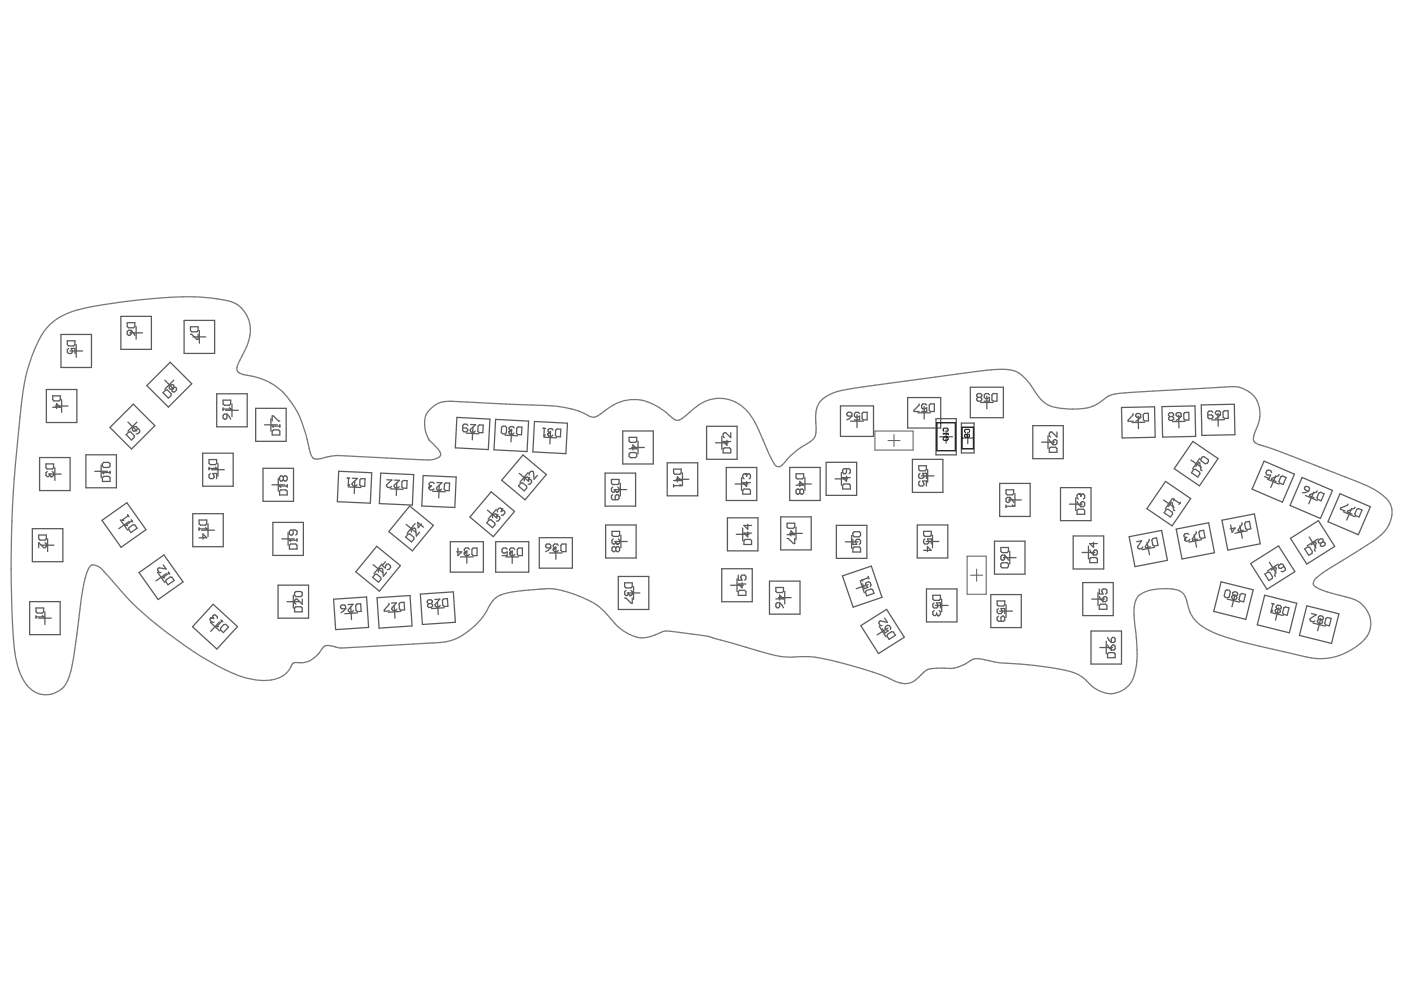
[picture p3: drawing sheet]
<svg xmlns="http://www.w3.org/2000/svg" width="297mm" height="210mm" viewBox="0 0 297 210" stroke-linecap="round" stroke-linejoin="round" font-family="sans-serif">
<g fill="none" stroke="#5a5a5a" stroke-width=".27">
<path d="M12.9 70.8h6.5v7h-6.5zM14.2 72.1h1.7v.8l-.3 .3h-1.1l-.3-.3zM14.5 73.7l-.3 .3v.5l.3 .3h.5l.3-.3-.3-.8h.9v1.1M14.8 74.3h2.7M16.1 72.9v2.7M25.6 66.9h6.4v7h-6.4zM26.9 70.2l.3-.3h.5v.8l-.2 .3h-.3l-.3-.3zM26.9 68.3h1.6v.8l-.2 .3h-1.1l-.3-.3zM27.5 70.4h2.6M27.7 69.9l.6 .5 .2 .6M28.8 69.1v2.7M39 67.8h6.4v7h-6.4z"/>
<path d="M40.3 70.7h.3l1 1.1h.3v-1.1M40.3 69.1h1.6v.8l-.3 .3h-1l-.3-.3zM40.8 71.3h2.7M42.2 69.9v2.7M8.4 96.8h6.4v7h-6.4zM9.7 98.2h1.6v.8l-.2 .2h-1.1l-.3-.2zM9.8 82.4h6.5v7h-6.5zM10 99.8l-.3 .2v.6l.3 .2h.3l.2-.2M11.1 99.8l.2 .2v.6l-.2 .2h-.3M11.2 83.8h1.6v.8l-.3 .2h-1.1l-.2-.2zM11.2 86.2h1.6l-.8-.8v1M11.6 99v2.7"/>
<path d="M11.7 85.9h2.7M13 84.6v2.7M18.2 96.2h6.4v7h-6.4zM20.1 99.7h2.6M21.4 98.4v2.7M21.7 100h.1M21.7 98.1l.2-.3h1.1l.3 .3v.5l-.3 .3h-1.1l-.2-.3zM21.7 100h1.6M21.7 100l.2 .3M23.3 90.5l4.9-5 4.6 4.6-5 4.9zM23.3 99.7v.6M26.7 92l.6-.6h.3l.8 .8v.3l-.6 .6z"/>
<path d="M27.1 89.3l1.9 1.9M29 89.3l-1.9 1.9M29.2 90.6l-.6 .6h-.4l-.2-.2v-.4l.4-.3h.4l.7 .7v.4l-.3 .4h-.4M31.1 81.6l4.9-5 4.6 4.6-5 4.9zM34.5 83.1l.6-.6h.3l.8 .8v.4l-.6 .5zM34.9 80.4l1.9 1.9M36.8 80.4l-1.9 1.9M36.8 82h.3l.2 .2v.3l-.3 .4h-.4l-.2-.2v-.4M36.8 82v-.4l-.2-.2h-.4l-.4 .4v.4l.2 .1h.4M36.8 82l-.4 .3M42.9 95.9h6.4v7h-6.4zM44.2 97.2h1.6v.8l-.2 .3h-1.1l-.3-.3z"/>
<path d="M44.2 98.9v.5M44.2 99.1h1.6M44.8 99.4h2.7M45.6 98.9l.2 .2M45.8 99.1h.1M45.8 83.3h6.5v7h-6.5zM46.1 98v2.7M47.2 86.6h1.6M47.2 84.7h1.6v.8l-.3 .2h-1l-.3-.2zM47.2 86.3v.5M47.2 87.9l.3-.3h.5v.8l-.3 .3h-.2l-.3-.3zM47.7 86.8h2.7"/>
<path d="M48 87.6l.5 .6 .3 .5M48.5 86.3l.3 .3M48.8 86.6h.1M49.1 85.5v2.7M54.1 86.4h6.4v7h-6.4zM55.6 99.1h6.5v7h-6.5zM56 89.9h2.7M57.3 88.5v2.7M57.6 90.2h.1M57.6 90.2h1.6M57.6 89.1v-1.1h.3l1 1.1h.3M57.6 90.2l.3 .2"/>
<path d="M57.9 91h1l.3 .2v.8h-1.6v-.8zM59.2 89.9v.5M71.7 99.7l6.9 .3-.2 6.5-7-.3zM96.7 88.3l6.9 .4-.3 6.4-7-.3zM98.6 91.7l2.7 .1M99 90.1l-.3-.3-.5-.1-.3 .3v1.1l.2 .3h.6l.2-.3 .1-.2-.3-.3-.8-.1M99.6 89.8l1 .1-1.1 1v.3l.2 .2 .6 .1 .3-.3M100.1 90.4l-.2 2.7M101.1 90.2l.3-.3 .8 .1v1.6l-.9-.1-.2-.3zM104.9 88.7l6.9 .4-.3 6.4-7-.3zM106.1 90.4l.3-.2h.5l.3 .3-.1 1.1-.3 .2h-.5l-.2-.3zM106.8 92.1l2.7 .1"/>
<path d="M107.7 91.3h.1M107.7 91.3v.3l.2 .3h.6l.2-.3M108 91.1h.2M108 91.1l-.3 .2M108.2 90.8l-.1 2.7M108.8 90.6l-.3-.3h-.5l-.3 .2v.3l.3 .3M109.3 90.6l.3-.3 .8 .1-.1 1.6-.8-.1-.2-.2zM110.6 96.3l5 4.1-4.5 5.4-5-4.2zM111.7 100l-1.7 2M113.1 89.2l7 .3-.4 6.5-7-.4zM114.9 90.6h.5M115.1 92.5l2.6 .2"/>
<path d="M115.1 92.2h.1M115.2 90.6l-.1 1.6M115.4 92l-.3 .2M115.9 91.8h.1M115.9 91.8v.2l.2 .3h.6l.3-.2M116.2 91.5l-.3 .3M116.2 91.5h.3M116.5 91.2l-.2 2.7M117 91l-.2-.3h-.6l-.3 .2v.3l.3 .3M117.6 91l.2-.2h.8v1.6h-.8l-.3-.3zM131.8 91.2h6.4v7h-6.4zM133.1 92.5h1.6v.8l-.3 .3h-1l-.3-.3z"/>
<path d="M133.1 95h1.6l-.8-.9v1.1M133.4 95.8h1l.3 .2v.6l-.3 .2h-1l-.3-.2v-.6zM133.6 94.7h2.7M135 93.3v2.7M141.2 97.9h6.4v7h-6.4zM142.5 99.3h1.6v.8l-.3 .2h-1l-.3-.2zM149.5 90.2h6.4v7h-6.4zM151.4 93.7h2.7M152.7 92.3v2.7M153 95l.3-.2h1l.3 .2v.8h-1.6zM153.7 98.9h6.4v7h-6.4zM153.8 93.2v1l-.8-.8h1.6"/>
<path d="M154.6 91.5v1.1l-1.1-1.1h-.2l-.3 .3v.6l.3 .2M167.1 98.9h6.4v7h-6.4zM174.8 97.8h6.4v7h-6.4zM177.8 85.9h7v6.4h-7zM178 100v2.7M179.1 99.2v.8l-.3 .3h-.2l-.3-.3v-.6l.3-.2h1l.3 .2v.6l-.3 .3M179.2 87.5l.2-.3h.6l.2 .3v.5h-.8l-.2-.2zM180 89.1h2.7M180.2 88l-.5 .6-.5 .2M181.3 87.8v2.7M181.8 87.5l-.2-.3h-.6l-.2 .3v.5l.2 .3 .8-.3v.8h-1M182.4 87.5l.3-.3h.8v1.6h-.8l-.3-.2z"/>
<path d="M192 84.1h7v6.5h-7zM193 97.2h6.5v7h-6.5zM194.2 87.3h2.7M194.4 98.5h1.6v.9l-.3 .2h-1.1l-.2-.2zM194.4 85.5v.2l-1 1.1v.3h1M195.5 86v2.7M196.1 85.7l-.3-.2h-.5l-.3 .2v.6l.3 .2 .8-.2v.8h-1.1M196.3 99.4v2.6M196.6 85.7l.3-.2h.8v1.6h-.8l-.3-.3zM198 88.6h4.3v7.6h-4.3zM198.8 92.4h2.7M200.2 91.1v2.7"/>
<path d="M203.4 89.5h2.7v6.3h-2.7zM203.5 92.7h2.5M204.7 91.5v2.4M205.3 81.9h7v6.5h-7zM206.9 84.1h.5M206.9 84.1l-.3-.3v-.3l.3-.2h.5l.3 .2v.3l-.3 .3M206.9 84.1l-.3 .3v.2l.3 .3h.5l.3-.3v-.2l-.3-.3M207.4 85.2h2.7M208.8 83.8v2.7M209.3 83.5l-.2-.2h-.6l-.3 .2v.6l.3 .3 .8-.3v.8h-1.1M209.9 83.5l.2-.2h.8v1.6h-.8l-.2-.3zM218.5 90.1h6.5v7h-6.5z"/>
<path d="M220.4 93.6h2.7M221.7 92.2v2.7M222 94.9l.3-.3h1l.3 .3v.8h-1.6zM222 93l.3 .6 .5 .5M222.8 93.3l.3-.3h.2l.3 .3v.5l-.3 .3h-.5zM223.6 91.4v1.1l-1.1-1.1h-.2l-.3 .3v.5l.3 .3M237.3 86.2l7-.1 .1 6.4-7 .2zM239.7 87.5v.3l-1 1.1v.3l1.1-.1M240.5 87.5h.6l.2 .3 .1 .5h-.9l-.2-.3v-.2zM240.8 88l.1 2.7M241.4 88.3l-.6 .5-.5 .3M242.1 87.5l.8-.1 .1 1.7h-.8l-.3-.3v-1.1z"/>
<path d="M242.2 89.3l-2.7 .1M245.8 86l7-.1 .2 6.4-7 .2zM248 88.1l.3-.2v-.3l-.3-.3h-.5l-.3 .3v.3l.3 .3M248 88.1l.3 .3v.3l-.3 .2-.5 .1-.3-.3v-.3l.3-.2M248 88.1l-.5 .1M249.1 87.3h.5l.3 .3v.5h-.8l-.3-.2v-.3zM249.4 87.8v2.7M249.9 88.1l-.5 .6-.5 .2M250.7 87.3h.8v1.6h-.8l-.2-.3-.1-1zM250.7 89.2h-2.7M252 97.3l2.2 1.6M252.4 93.4l5.3 3.6-3.9 5.8-5.4-3.6z"/>
<path d="M252.5 99.4l.4-.1 .9 .6 .1 .4-.5 .6-1.3-.9zM253 98.7l.6-.9 .2 .2 .3 1.5 .2 .1M253.8 97l-1.5 2.2M254.1 85.7l7-.2 .2 6.5-7 .1zM254.3 96.7l.4-.1 .9 .6 .1 .4-.3 .5h-.4l-.9-.6-.1-.4zM256.6 87.2l-.3-.2h-.5l-.3 .3v1l.3 .3h.6l.2-.3v-.2l-.3-.3h-.8M257.4 87l.5-.1 .3 .3v.5l-.8 .1-.3-.3v-.3zM257.7 87.5v2.7M258.2 87.7l-.5 .6-.5 .3M259 86.9h.8l.1 1.6h-.9l-.2-.2-.1-1.1zM259.1 88.8l-2.7 .1M267.4 97.6l6.5 2.7-2.6 6-6.4-2.8z"/>
<path d="M6.8 111.9h6.5v7h-6.5zM8.2 113.2h1.6v.8l-.3 .3h-1l-.3-.3zM8.7 115.4h2.7M9.5 114.8l.3 .3v.5l-.3 .3h-.2l-1.1-1.1v1.1M10.1 114v2.7M10.3 100.3h2.6M10.5 100.6l.3 .2M10.5 100.3v.3M10.8 100.8h.1M21.6 110.1l5.2-3.7 4.1 5.7-5.3 3.7zM21.7 101.1l.2-.3h1.1l.3 .3v.8h-1.6zM25.5 110l1.5 2.2"/>
<path d="M25.8 110.1h.1M25.8 110.1h.4M26.6 111.2h.1M26.6 111.2h.4M27 108.9l.3 .4M27.1 109.1l-1.3 1M27.3 111.7l.9-.7 .3 .1 .5 .7-1.3 .9-.5-.7zM27.3 110.3l-2.2 1.6M27.8 110l.3 .4M27.9 110.2l-1.3 1M34.5 119.5l.6 .9-1.5-.3-.2 .2v.4l.3 .4 .3 .1M40.8 108.7h6.4v7h-6.4z"/>
<path d="M42.1 113.8h1.6l-.8-.8v1.1M42.1 110h1.6v.8l-.2 .3h-1.1l-.3-.3zM42.1 111.6v.6M42.1 111.9h1.6M42.7 112.2h2.7M43.5 111.6l.2 .3M43.7 111.9h.1M44 110.8v2.7M44.5 100.2l-.3 .3v.5l.3 .3h.5l.3-.3-.3-.8h.8v1.1M57.5 102.6h2.7M57.7 110.5h6.5v7h-6.5zM58.9 101.2v2.7"/>
<path d="M59.1 102.9h.1M59.1 102.9h1.7M59.1 103.9l.3-.2h1.1l.3 .2v.8h-1.7zM59.1 102.9l.3 .2M59.6 114h2.7M59.9 101l-.2-.3h-.3l-.3 .3v.5l.3 .3h.3l.2-.3M59.9 101l.3-.3h.3l.3 .3v.5l-.3 .3h-.3l-.3-.3M59.9 101v.5M60.8 102.6v.5M61 112.7v2.7M61.2 114.3h.1M61.2 114.3h1.6"/>
<path d="M61.2 114.3l.3 .3M61.5 115.1h1.1l.2 .3v.8h-1.6v-.8zM62 112.1v.9l-.2 .2h-.3l-.3-.2v-.6l.3-.3h1.1l.2 .3v.6l-.2 .2M62.8 114v.6M73.5 101.1l.5 .1M73.7 103l2.6 .2M73.7 102.8h.1M73.7 101.2v1.6M74 102.5l-.3 .3M74.6 101.2h1l-1.1 1.1v.2l.2 .3h.6l.3-.2M75.1 101.8l-.2 2.6M76.2 101.5l.2-.2h.8v1.6h-.8l-.3-.3z"/>
<path d="M78.9 119.5l2.1 1.7M79.7 115.6l5 4.1-4.4 5.4-5-4.1zM80.5 100.1l7 .3-.3 6.5-6.9-.3zM80.8 119.3l-1.7 2.1M81.6 118.8l-.7 .9 .6 .5 .3-.8h.4l.4 .3v.4l-.3 .4h-.4M81.8 101.5l1.1 .1-1.1 1v.3l.2 .2 .6 .1 .2-.3M82.6 103.4l2.6 .2M83.4 101.6h1.1l-1.1 1.1v.2l.2 .3h.6l.3-.2M84 102.1l-.2 2.7M85 101.9l.3-.2h.8v1.6h-.8l-.3-.3zM85.9 111l2.1 1.7M86.3 113h.4l.8 .7 .1 .4-.5 .6-1.3-1z"/>
<path d="M86.7 107.1l5 4.1-4.4 5.4-5-4.1zM87 112.6v-.4l.3-.4 .4-.1 .2 .2 .2 1.5 .7-.8M87.8 110.8l-1.7 2.1M89.2 110.8l-.7 .9-.1-1.2 1.2 1.1M89.5 100.6l7 .3-.3 6.5-7-.3zM90.8 103.1h.1M90.8 103.1v.3l.2 .3h.5l.3-.3M91 102.8l-.2 .3M91 102.8l.3 .1M91.5 103.9l2.7 .2M91.9 102.3l-.3-.2-.5-.1-.3 .3v.3l.2 .2M92.4 102.1h1.1l-1.1 1.1v.2l.2 .3h.6l.2-.2"/>
<path d="M92.9 102.7l-.1 2.6M94 102.4l.3-.2h.8l-.1 1.6h-.8l-.2-.3zM95.3 114.6h7v6.5h-7zM96.9 116v1.6l.8-.8h-1.1M97.4 117.8h2.7M98.2 117h.1M98.2 117v.3l.3 .3h.5l.3-.3M98.5 116.8h.3M98.5 116.8l-.3 .2M98.8 116.5v2.7M99.3 116.2l-.3-.2h-.5l-.3 .2v.3l.3 .3M100.1 116h.8v1.6h-.8l-.3-.3v-1.1z"/>
<path d="M103.1 107.9l2.1 1.8M103.5 110h.4l.8 .7v.3l-.5 .7-1.2-1.1zM103.9 104.1l5 4.1-4.5 5.4-5-4.2zM104.9 114.6h7v6.5h-7zM105 107.8l-1.7 2M105.1 108.9h.1M105.1 108.9l-.2-.2-.4 .1-.3 .4v.4M105.1 108.9v.4M105.1 109.3h.4l.2 .1 .1 .4-.4 .4-.4 .1M105.1 109.3l-.1 .2M106.1 107.7h.1M106.1 107.7l-.2-.2h-.3l-.4 .5v.3"/>
<path d="M106.1 107.7l.1 .4M106.2 108.1l.4-.1 .2 .2v.4l-.4 .4h-.3M106.2 108.1l-.2 .2M107 117.8h2.7M107.3 116.2l-.3-.2h-.5l-.3 .2v.6l.3 .2 .8-.2v.8h-1.1M107.8 117h.1M107.8 117v.3l.3 .3h.5l.3-.3M108.1 116.8h.3M108.1 116.8l-.3 .2M108.4 116.5v2.7M108.9 116.2l-.3-.2h-.5l-.3 .2v.3l.3 .3M109.7 116h.8v1.6h-.8l-.3-.3v-1.1z"/>
<path d="M109.8 100.1l2.1 1.8M110.2 102.2h.4l.8 .7v.4l-.5 .6-1.2-1.1zM111.8 101.1h.1M111.8 101.1l-.2-.1h-.4l-.3 .4v.4M111.8 101.1l.1 .4M111.9 101.5h.3l.2 .1 .1 .4-.4 .4-.3 .1M111.9 101.5l-.2 .2M112 100.5l-.1-.3 .4-.5h.4l.2 .2 .1 1.5 .7-.8M114.1 113.8h7v6.4h-7zM115.4 115.4l.3-.3h.6l.2 .3v.5h-.8l-.3-.2zM116.2 117h2.7M116.5 115.9l-.5 .6-.6 .2"/>
<path d="M117.1 116.2h.1M117.1 116.2v.3l.2 .2h.6l.2-.2M117.3 115.9l-.2 .3M117.3 115.9h.3M117.6 115.7v2.6M118.1 115.4l-.2-.3h-.6l-.2 .3v.3l.2 .2M118.7 115.4l.2-.3h.8v1.6h-.8l-.2-.2zM128 100.1h6.5v7h-6.5zM128.1 111.1h6.5v7h-6.5zM129.4 101.4h1.6v.9l-.3 .2h-1.1l-.2-.2zM129.5 112.4h1.6v.8l-.3 .3h-1.1l-.2-.3zM129.6 103.1l-.2 .2v.6l.2 .2h.3l.3-.2"/>
<path d="M129.6 104.7l-.2 .2v.6l.2 .2h1.1l.3-.2v-.6l-.3-.2h-.3l-.2 .2v.8M129.7 114l-.2 .3v.5l.2 .3h.3l.3-.3M129.9 103.6h2.7M130 114.6h2.7M130.2 103.9l.2 .2M130.2 103.6v.3M130.3 115.9l-.3-.2h-.3l-.2 .2v.6l.2 .2h.3l.3-.2M130.3 115.9l.3-.2h.2l.3 .2v.6l-.3 .2h-.2l-.3-.2M130.3 114.8l.3 .3M130.3 114.6v.2M130.3 115.9v.6M130.4 104.1h.1"/>
<path d="M130.6 115.1h.1M130.7 103.1l.3 .2v.6l-.3 .2h-.3M130.8 114l.3 .3v.5l-.3 .3h-.2M131.2 102.3v2.6M131.4 113.2v2.7M142.5 102.5v.5M142.5 101.7h1.6l-.8-.8v1.1M142.5 102.8h1.6M143 101.4h2.7M143.8 102.5l.3 .3M144.1 102.8h.1M144.4 100.1v2.7"/>
<path d="M153.9 109.6h6.5v7h-6.5zM155.5 102.4h2.7M155.8 113.1h2.7M156.9 101.1v2.7M157.1 111.7v2.7M157.2 103.8l.2-.3h1.1l.3 .3v.8h-1.6zM157.7 114.1h1l.3 .3v.8h-1.6v-.8zM157.7 100.3h.1M157.7 100.3h-.3l-.2 .2v.6l.2 .2M157.7 100.3l.3 .2M158 100.5l.2-.2h.3l.3 .2v.6l-.3 .2M158 101.9v1l-.8-.8h1.6"/>
<path d="M158 100.5v.3M158.2 110.9v1.1l-.8-.8h1.6M158.2 112.5v1.1l-.8-.8h1.6M165.2 109.4h6.4v7h-6.4zM166.5 113.9h.3l1.1 1.1h.2v-1.1M166.5 110.7h1.6v.8l-.2 .3h-1.1l-.3-.3zM166.5 113.1h1.6l-.8-.8v1.1M167.1 112.9h2.6M168.4 111.5v2.7M168.4 100.3h1.6v.8l-.2 .2h-1.1l-.3-.2zM168.4 102.7h1.6l-.8-.8v1M169 102.4h2.6"/>
<path d="M169.2 103.7l-.2-.2h-.3l-.3 .2v.6l.3 .3h.3l.2-.3M169.2 103.7l.3-.2h.3l.2 .2v.6l-.2 .3h-.3l-.3-.3M169.2 103.7v.6M170.3 101.1v2.6M176.7 101.3h2.7M176.9 111.2h6.5v6.9h-6.5zM178.6 102.4h1l.3 .3v.8h-1.6v-.8zM178.8 114.7h2.7M179.1 100.8v1.1l-.8-.8h1.6M180.2 113.3v2.7M180.4 112.8l.3-.3h1.1l.3 .3v.5l-.3 .3h-1.1l-.3-.3zM180.4 114.1v1.1h.9l-.3-.5v-.3l.3-.3h.5l.3 .3v.5l-.3 .3"/>
<path d="M180.4 116l.3-.3h1.1l.3 .3v.8h-1.7zM194.1 111.1h6.4v7h-6.4zM194.6 100.2l-.2 .2v.6l.2 .2h.6l.3-.2-.3-.8h.8v1M194.6 101.8l-.2 .2v.6l.2 .2h.6l.3-.2-.3-.8h.8v1M194.9 100.7h2.7M195.4 112.4h1.6v.8l-.2 .3h-1.1l-.3-.3zM195.4 116.5h1.6l-.8-.9v1.1M195.7 114l-.3 .3v.5l.3 .3h.5l.3-.3-.3-.8h.8v1.1M195.9 114.6h2.7M197.3 113.2v2.7M210.4 114.5h6.5v7h-6.5zM211.5 102.3h6.5v7h-6.5z"/>
<path d="M211.7 119.3l.3-.2h1.1l.3 .2v.6l-.3 .2h-1.1l-.3-.2zM211.7 115.9h1.7v.8l-.3 .2h-1.1l-.3-.2zM211.7 117.7l.3-.2h.6v.8l-.3 .2h-.3l-.3-.2zM212.3 118h2.7M212.6 117.5l.5 .5 .3 .5M212.8 103.6h1.7v.8l-.3 .3h-1.1l-.3-.3zM212.8 106.9v.5M212.8 107.1h1.7M213.1 105.2h.5v.9l-.2 .2h-.3l-.3-.2v-.6zM213.4 105.8h2.7M213.6 116.7v2.6M213.6 105.2l.6 .6 .3 .5"/>
<path d="M214.2 106.9l.3 .2M214.5 107.1h.1M214.7 104.4v2.7M224.4 103.2h6.4v7h-6.4zM226.2 106.7h2.7M227.1 113.4h6.4v7h-6.4zM227.6 105.3v2.7M227.9 108l.2-.3h1.1l.3 .3v.8h-1.6zM227.9 106.1l.2 .6 .6 .5M228.4 104.5h.1M228.4 104.5h-.3l-.2 .3v.5l.2 .3M228.4 104.5l.3 .3"/>
<path d="M228.7 104.8l.2-.3h.3l.3 .3v.5l-.3 .3M228.7 106.4l.2-.3h.3l.3 .3v.5l-.3 .3h-.5zM228.7 104.8v.3M228.9 116.9h2.7M230.3 115.6v2.6M230.5 118.2l.3-.2h1.1l.3 .2v.9h-1.7zM230.5 116.4l.3 .5 .6 .5M231.4 114.8v1l-.9-.8h1.7M231.6 116.4h.3l.3 .2v.6l-.3 .2h-.5v-.8zM238.9 113.6l6.9-1.4 1.2 6.4-6.9 1.3zM240.5 114.6l1-.2-.8 1.3v.2l.3 .3 .6-.1 .2-.4M242.7 114.7l.5 2.7"/>
<path d="M243.1 114.1l.1 .3-.9 1.2 .1 .3 1-.2M243.9 114l.8-.2 .3 1.6-.8 .1-.3-.2-.2-1zM244.3 115.8l-2.7 .5M246.2 105.8l2.2 1.5M246.6 101.9l5.3 3.6-3.9 5.8-5.4-3.7zM246.7 107.8h.4l.9 .6 .1 .3-.5 .7-1.3-.9zM247.2 107.2l.6-.9 .2 .1 .3 1.5 .2 .2M248 105.5l-1.5 2.2M248.3 105.6h.1M248.3 105.6l1.3 .9M248.3 105.6v.4M248.8 112l6.9-1.4 1.2 6.4-6.8 1.3z"/>
<path d="M249.7 106.3l-.3 .4M250.6 114.1h.1M250.6 114.1l.1 .2 .3 .2 .5-.1 .2-.3M250.8 113.8l-.2 .3M251.1 113.7l-.3 .1M251.5 113.1l-.3-.2-.5 .1-.2 .3v.2l.3 .3M252.6 113.1l.5 2.7M253.1 112.5v.3l-.8 1.2v.3l1.1-.2M253.9 112.3l.7-.1 .4 1.6-.8 .1-.4-.2-.2-1zM254.2 114.2l-2.6 .5M258.5 110.1l6.9-1.4 1.2 6.4-6.8 1.3zM260.4 111.1l.3 1.6 .6-1-1 .2"/>
<path d="M262.3 111.3l.5 2.6M262.7 110.6l.1 .3-.9 1.2 .1 .3 1.1-.2M263.5 110.5l.8-.2 .3 1.6-.8 .2-.3-.3-.2-1zM263.9 112.3l-2.6 .5M264.6 119.3l5.9-3.8 3.5 5.5-6 3.7zM268.1 101.4l2.5 1M268.6 119l1.4 2.2M269 100l-.1-.3-.5-.3-.4 .2-.2 .5 .2 .3 .8 .1-.3 .7-1-.4M269.9 100.7l-1.1 2.5M270.4 119.4l-2.3 1.4M270.6 100.4l-.1 .2-1.4 .6-.1 .3 1 .4M271 100.9l.4-.2 .7 .3-.6 1.5-.8-.3-.1-.4z"/>
<path d="M271.7 119.9l-.7 .4-.4-.1-.1-.2 .1-.4 .4-.3 .4 .1 .6 .9-.1 .4-.5 .3-.4-.1M273 113.9l5.9-3.7 3.5 5.4-5.9 3.8zM275.5 101l6.4 2.8-2.5 5.9-6.5-2.7zM276 116.1l.7-.4 .4 .1 .6 .9-.1 .4-.7 .4zM276.1 103l.3-.1 .5 .2 .2 .4-.2 .5-.8-.4-.1-.3zM276.2 104.8l2.5 1.1M276.9 104l-.8 .2-.6 .1M277 113.6l1.4 2.3M277.4 115.3l.9-.6 .1 .2-.3 1.5 .2 .2M277.9 104.1l-1 2.5M278.7 103.8l-.2 .3-1.4 .6-.1 .2 1 .4M278.8 114l-2.2 1.5"/>
<path d="M279 104.3l.4-.1 .7 .3-.6 1.5-.7-.4-.2-.3zM279.9 114.7l.3 .1 .2 .2-.1 .3-.5 .3h-.3l-.2-.3 .1-.3M279.9 114.7l.1-.4-.2-.2-.4-.1-.4 .3-.1 .3 .1 .3 .4 .1M279.9 114.7l-.5 .3M283.5 104.5l6.4 2.7-2.5 6-6.4-2.8zM284.2 108.3l2.5 1M285.2 106.7l-.1 .2-1.4 .6-.1 .2 1 .4M286 107.6l-1.1 2.4M286.7 107.3l-.1 .2-1.4 .6-.1 .2 .9 .5M287.1 107.8l.3-.2 .8 .3-.7 1.5-.7-.3-.2-.4zM6.3 127.3h6.4v7h-6.4zM7.6 128.6h1.6v.8l-.2 .3h-1.1l-.3-.3z"/>
<path d="M7.6 130.3v.5M7.6 130.5h1.6M8.2 130.8h2.6M9 130.3l.2 .2M9.2 130.5h.1M9.5 129.5v2.6M29.4 121.2l5.3-3.8 4 5.7-5.2 3.8zM33.3 121l1.6 2.2M34.4 122.2h.1M34.4 122.2l.4 .1M35.1 122.7l.9-.6 .4 .1 .5 .6-1.4 .9-.4-.6zM35.2 121.4l-2.2 1.5"/>
<path d="M35.6 121.1l.3 .4M35.8 121.3l-1.4 .9M44.5 131.7l2 1.8M44.6 130.7h.1M44.6 130.7l-.1 .2v.4l.4 .4h.4M45 130.7v-.4l.2-.2h.4l.4 .4v.4M45 130.7h-.4M45 130.7l.2 .2M45.1 127.9l5.1 4.7-4.3 4.7-5.2-4.7zM45.9 132.6h.1M46.3 132.6h-.4M46.4 131.6l-1.8 2"/>
<path d="M46.8 131.2l.4 .4M47 131.4l-1.1 1.2M47.4 132.1h.4l.5 .6-1 1.2-.6-.6-.1-.4zM58.8 123.8h6.5v7h-6.5zM60.7 127.3h2.7M62.1 126v2.7M62.3 125.4l.3-.2h1.1l.2 .2v.6l-.2 .2h-1.1l-.3-.2zM62.3 128.7l.3-.3h1.1l.2 .3v.8h-1.6zM63.9 126.8v1l-1-1h-.3l-.3 .2v.6l.3 .2M70.6 126.8l7-.5 .4 6.5-7 .4zM72.3 128h.5l.3 .2v.6h-.8l-.3-.2v-.3zM73.1 128.8l-.5 .5-.5 .3"/>
<path d="M73.6 127.9h1.1l-1 1.1v.3l.3 .2h.5l.3-.3M74.2 128.4l.2 2.7M75.5 127.8h.8l.1 1.6h-.8l-.3-.2-.1-1.1zM75.6 129.7l-2.7 .2M79.3 121.5h.4l.9 .7v.4l-.5 .6-1.3-1zM79.8 126.5l6.9-.5 .5 6.4-7 .5zM80.1 121.1l-.1-.4 .4-.4h.3l.3 .1 .1 1.5 .7-.8M82.3 127.7v.2l-1 1.2v.2h1.1M82.8 127.6l1.1-.1-1 1.2v.3l.3 .2h.5l.3-.3M83.4 128.1l.2 2.7M84.7 127.5l.8-.1 .1 1.6-.8 .1-.3-.3-.1-1zM84.8 129.4l-2.7 .1"/>
<path d="M88.9 125.7l7-.5 .4 6.5-6.9 .4zM91.2 127.7l.3-.3v-.2l-.3-.3h-.6l-.2 .3v.3l.3 .2M91.2 127.7l.3 .3v.2l-.2 .3h-.6l-.2-.2-.1-.3 .3-.3M91.2 127.7h-.5M92 126.8h1l-1 1.1 .1 .3 .3 .2h.5l.2-.3M92.5 127.3l.2 2.7M93.9 126.7h.8l.1 1.6h-.8l-.3-.2-.1-1.1zM94 128.6l-2.7 .2M130.8 122h6.5v7h-6.5zM132.2 123.3h1.6v.8l-.3 .3h-1.1l-.2-.3zM132.2 126.5h.2l1.1 1.1h.3v-1.1M132.4 124.9l-.2 .3v.5l.2 .3h.3l.3-.3"/>
<path d="M132.7 125.5h2.7M133 125.7l.2 .3M133 125.5v.2M133.2 126h.1M133.5 124.9l.3 .3v.5l-.3 .3h-.3M134 124.1v2.7M152.7 120.3h6.5v7h-6.5zM154.6 123.8h2.7M155.9 122.5v2.7M156.2 121.7v1.1h.8l-.3-.6v-.2l.3-.3h.5l.3 .3v.5l-.3 .3M156.5 124.9h1l.3 .3v.8h-1.6v-.8zM157 123.3v1.1l-.8-.8h1.6"/>
<path d="M162.8 123h6.5v7h-6.5zM164.1 124.3h1.7v.8l-.3 .3h-1.1l-.3-.3zM164.1 126.7h1.7l-.8-.8v1.1M164.4 127.5h.6v.8l-.3 .3h-.3l-.3-.3v-.5zM164.7 126.5h2.7M165 127.5l.5 .6 .3 .5M166 125.1v2.7M178.2 121.9l6.1-2.1 2.3 6.6-6.1 2.1zM182 122.9l.9 2.5M182.1 132.4l5.5-3.5 3.7 5.9-5.4 3.5zM182.2 122.8h.1M182.2 122.8l.4 .1"/>
<path d="M182.5 123.5l.3 1.1 .8-.3-.4-.4-.1-.3 .2-.3 .5-.2 .3 .2 .2 .5-.2 .3M183.3 125l1-.4 .3 .2 .3 .8-1.5 .5-.3-.8zM183.7 123.7l-2.6 .9M183.9 122.5l-.2-.5 .1 .3-1.6 .5M186 132.5l1.4 2.2M186.7 133l.5 .9 .7-.4-.6-.5v-.4l.5-.3 .4 .1 .3 .4-.1 .4M187.2 130.8l.5 .9-1.5-.3-.2 .1-.1 .4 .3 .4 .4 .1M187.7 134.2l1-.5h.3l.5 .7-1.4 .9-.4-.7zM187.9 132.9l-2.3 1.4M196 124.6h6.5v7h-6.5zM197.4 126h1.6v.8l-.3 .2h-1.1l-.2-.2zM197.6 129.2l-.2 .3v.5l.2 .3h.3l.3-.3"/>
<path d="M197.6 127.6l-.2 .2v.6l.2 .2h.6l.2-.2-.2-.8h.8v1M197.9 128.1h2.7M198.2 130l.2 .3M198.2 129.7v.3M198.4 130.3h.1M198.7 129.2l.3 .3v.5l-.3 .3h-.3M199.2 126.8v2.7M209.6 125.8h6.5v7h-6.5zM211 127.2h1.6v.8l-.3 .2h-1.1l-.2-.2zM211.2 128.8l-.2 .2v.6l.2 .2h.6l.2-.2-.2-.8h.8v1M211.2 130.4l-.2 .2v.6l.2 .3h1.1l.3-.3v-.6l-.3-.2h-.3l-.2 .2v.9M211.5 129.3h2.7"/>
<path d="M212.8 128v2.6M229.1 123.3h6.4v7h-6.4zM230.8 133.5h6.5v7h-6.5zM231 126.8h2.6M232.3 125.4v2.7M232.6 124.6v1.1h.8l-.3-.5v-.3l.3-.3h.5l.3 .3v.5l-.3 .3M232.6 128.1l.2-.3h1.1l.3 .3v.8h-1.6zM232.6 126.2l.2 .6 .6 .5M232.7 137h2.7M233.6 126.2h.3l.3 .3v.5l-.3 .3h-.5v-.8zM234 135.7v2.7M234.3 136.5l.3 .5 .5 .6"/>
<path d="M234.3 134.9l.3 .5 .5 .5M234.6 138.1h1.1l.2 .3v.8h-1.6v-.8zM235.1 136.7l.3-.2h.3l.2 .2v.6l-.2 .3h-.6zM235.4 134.9h.3l.2 .2v.6l-.2 .2h-.6v-.8zM258.3 123.1l6.8 1.7-1.5 6.3-6.8-1.7zM259.3 125l.3-.2 .5 .1 .2 .4-.3 1-.3 .2-.5-.1-.2-.4zM259.7 126.8l2.6 .6M261 126l-.2-.3v-.3l.4-.2 .5 .1 .2 .4-.1 .2-.3 .2M261 126l-.4 .2v.2l.2 .4 .5 .1 .3-.2 .1-.3-.2-.3M261 126l.5 .1M261.3 125.8l-.7 2.6M262.4 125.8l.3-.2 .8 .2-.4 1.5-.8-.2-.2-.3z"/>
<path d="M267.6 125.9l6.7 1.7-1.5 6.3-6.8-1.7zM267.6 121.5l.7-.4h.4l.5 .9-.1 .4-.6 .4zM268.9 129.6l2.6 .6M268.9 129.3h.1M269 120.6l.9-.6 .1 .3-.3 1.5 .1 .2M269.1 127.7l.5 .1M269.3 129.1l-.4 .2M269.3 127.8l-.4 1.5M270.2 128.8l-.2-.3v-.3l.4-.2 .5 .2 .2 .3-.1 .3-.3 .1M270.2 128.8l-.4 .2v.3l.2 .3 .5 .1 .3-.2 .1-.2-.2-.4M270.2 128.8l.5 .1M270.5 128.6l-.7 2.6"/>
<path d="M271.6 128.6l.3-.2 .8 .2-.4 1.6-.8-.2-.2-.3zM276.5 128.2l6.8 1.7-1.6 6.2-6.8-1.7zM277.5 129.8l1 .3-1.3 .8-.1 .2 .2 .3 .6 .2 .3-.2M277.8 131.8l2.6 .7M279.1 131.1l-.2-.4 .1-.2 .3-.2 .5 .1 .2 .3-.1 .3-.3 .2M279.1 131.1l-.3 .2-.1 .2 .2 .3 .5 .2 .3-.2 .1-.3-.2-.3M279.1 131.1l.5 .1M279.4 130.9l-.6 2.6M280.5 130.9l.4-.2 .7 .2-.4 1.5-.7-.2-.2-.3z"/>
</g>
<path d="M185.1 91.2h8.1v4h-8.1zM187.9 93.2h2.5M189.1 91.9v2.6M204.6 117.7h4v8h-4zM205.3 121.7h2.6M206.6 120.4v2.6" fill="none" stroke="#5a5a5a" stroke-width=".21"/>
<path d="M198.2 89.5h3.9v5.9h-3.9zM203.5 90.4h2.5v4.6h-2.5z" fill="none" stroke="#080808" stroke-width=".27"/>
<path d="M199.5 91.8h.1M199.5 92.6l.2-.1h.7l.2 .1v.4l-.2 .2h-.7l-.2-.2zM199.5 91.8h1.1M199.7 91.3l-.2-.2v-.3l.2-.2h.7l.2 .2v.3l-.2 .2M199.7 91.6l-.2 .2M200.6 91.6v.4M204.3 91.5l-.2-.1v-.4l.2-.2h.7l.1 .2v.4l-.1 .1M205 91.9l.1 .1v.4l-.1 .1h-.7l-.2-.1v-.4l.3-.1 .2 .1v.5" fill="none" stroke="#080808" stroke-width=".21"/>
<path d="M90.9 93.2a6 6 0 0 1-.4-6 5.7 5.7 0 0 1 5.4-2.3l19.6 .9a20.3 20.3 0 0 1 9.5 2.4 3.2 3.2 0 0 0 2.7-1.1 9.4 9.4 0 0 1 12.7-.3l1.6 1.4a1.62 1.62 0 0 0 2.6 .1l.9-.7a9.4 9.4 0 0 1 8-3.2 9.6 9.6 0 0 1 6.9 6.3l3.2 7a1.13 1.13 0 0 0 1.8 .8 19.7 19.7 0 0 1 6.2-5.2 3.9 3.9 0 0 0 1-3.9v-.3a5.2 5.2 0 0 1 3.9-6l1.9-.5 3.6-.7 25.9-3.5a16 16 0 0 1 7 .2 12.8 12.8 0 0 1 4.6 5 6.4 6.4 0 0 0 5.7 2.9 11.3 11.3 0 0 0 7-1l2.4-1.7 2.1-.5 22.5-1.4a6.2 6.2 0 0 1 7 3.5 6.5 6.5 0 0 1-.2 4.8l-.4 1.1a1.83 1.83 0 0 0 .2 2.5l5.5 1.9 16.9 6.6a12.9 12.9 0 0 1 5.8 4.1 6 6 0 0 1-2.1 7.1l-2.6 1.8-9.6 6a5.1 5.1 0 0 0-1.8 1.9 1.41 1.41 0 0 0 1.2 1.4l2.2 .8 3.5 .9a5.7 5.7 0 0 1 4.7 7.8 12.5 12.5 0 0 1-13.4 4.8l-9.6-2.2a42 42 0 0 1-11.9-4 7.8 7.8 0 0 1-3.6-5.9l-.6-1.1-1-.7M90.9 93.2h.1M90.9 93.2l.7 .7a4 4 0 0 1 1.6 2.4 3 3 0 0 1-2.9 1l-18.8-.9-2.1 .2a4.5 4.5 0 0 1-3.2 .3 6.9 6.9 0 0 1-1-2.9 20.6 20.6 0 0 0-5-10.7 14.8 14.8 0 0 0-8.9-4.1 1.34 1.34 0 0 1-.9-2.2l1.4-2.9a7.3 7.3 0 0 0-1.2-9.4 12.7 12.7 0 0 0-6.1-1.6 77.7 77.7 0 0 0-18.7 .8l-4.9 .7a19.9 19.9 0 0 0-9.9 3.7 18.8 18.8 0 0 0-4.5 7.9 42.7 42.7 0 0 0-2 9.8l-1 9.6a249.3 249.3 0 0 0-1.1 27.9l.1 6.2a46.2 46.2 0 0 0 1.5 12.2 7.2 7.2 0 0 0 4.6 5 5.2 5.2 0 0 0 6.2-4.4l.2-.5a229.2 229.2 0 0 0 2.5-17.3l.6-2.7a4.1 4.1 0 0 1 1.4-2.5 3.7 3.7 0 0 1 2.9 1.9l3.7 4.2a79.7 79.7 0 0 0 23.8 17.1 12.2 12.2 0 0 0 9.4 .6 6.7 6.7 0 0 0 2.7-3l.2-.1a5.9 5.9 0 0 0 4.4-1.1l.8-.8 1-1.4a2.58 2.58 0 0 1 2.4-.1l1 .3h.9l19-1.1a13.1 13.1 0 0 0 11.2-6.7 5.8 5.8 0 0 1 5.3-4l7.1-.7a16.7 16.7 0 0 1 8.3 2 16.8 16.8 0 0 1 6.7 5.6 7.5 7.5 0 0 0 6.9 2.6l2.4-.9a3.9 3.9 0 0 1 3.1-.2l4.3 .5a55.8 55.8 0 0 1 9.4 2.3l4.6 1.4a20.3 20.3 0 0 0 9.3 1 49.8 49.8 0 0 1 11.7 2.5 49.9 49.9 0 0 1 8.1 3 3.8 3.8 0 0 0 4.4-1.2l.8-.9a4.2 4.2 0 0 1 3.5-.9h.6a8.4 8.4 0 0 0 6.4-1.9 3.5 3.5 0 0 1 2.5 .1l3.9 .7a76.7 76.7 0 0 1 14.2 1.8 9.4 9.4 0 0 1 4.6 3.1 5.4 5.4 0 0 0 5.7 1.2 5.4 5.4 0 0 0 3.5-4.6 37.6 37.6 0 0 0-.2-11l-.1-1a4.4 4.4 0 0 1 1.6-4.2 11.6 11.6 0 0 1 7.9-.6" fill="none" stroke="#787878" stroke-width=".27"/>
</svg>
